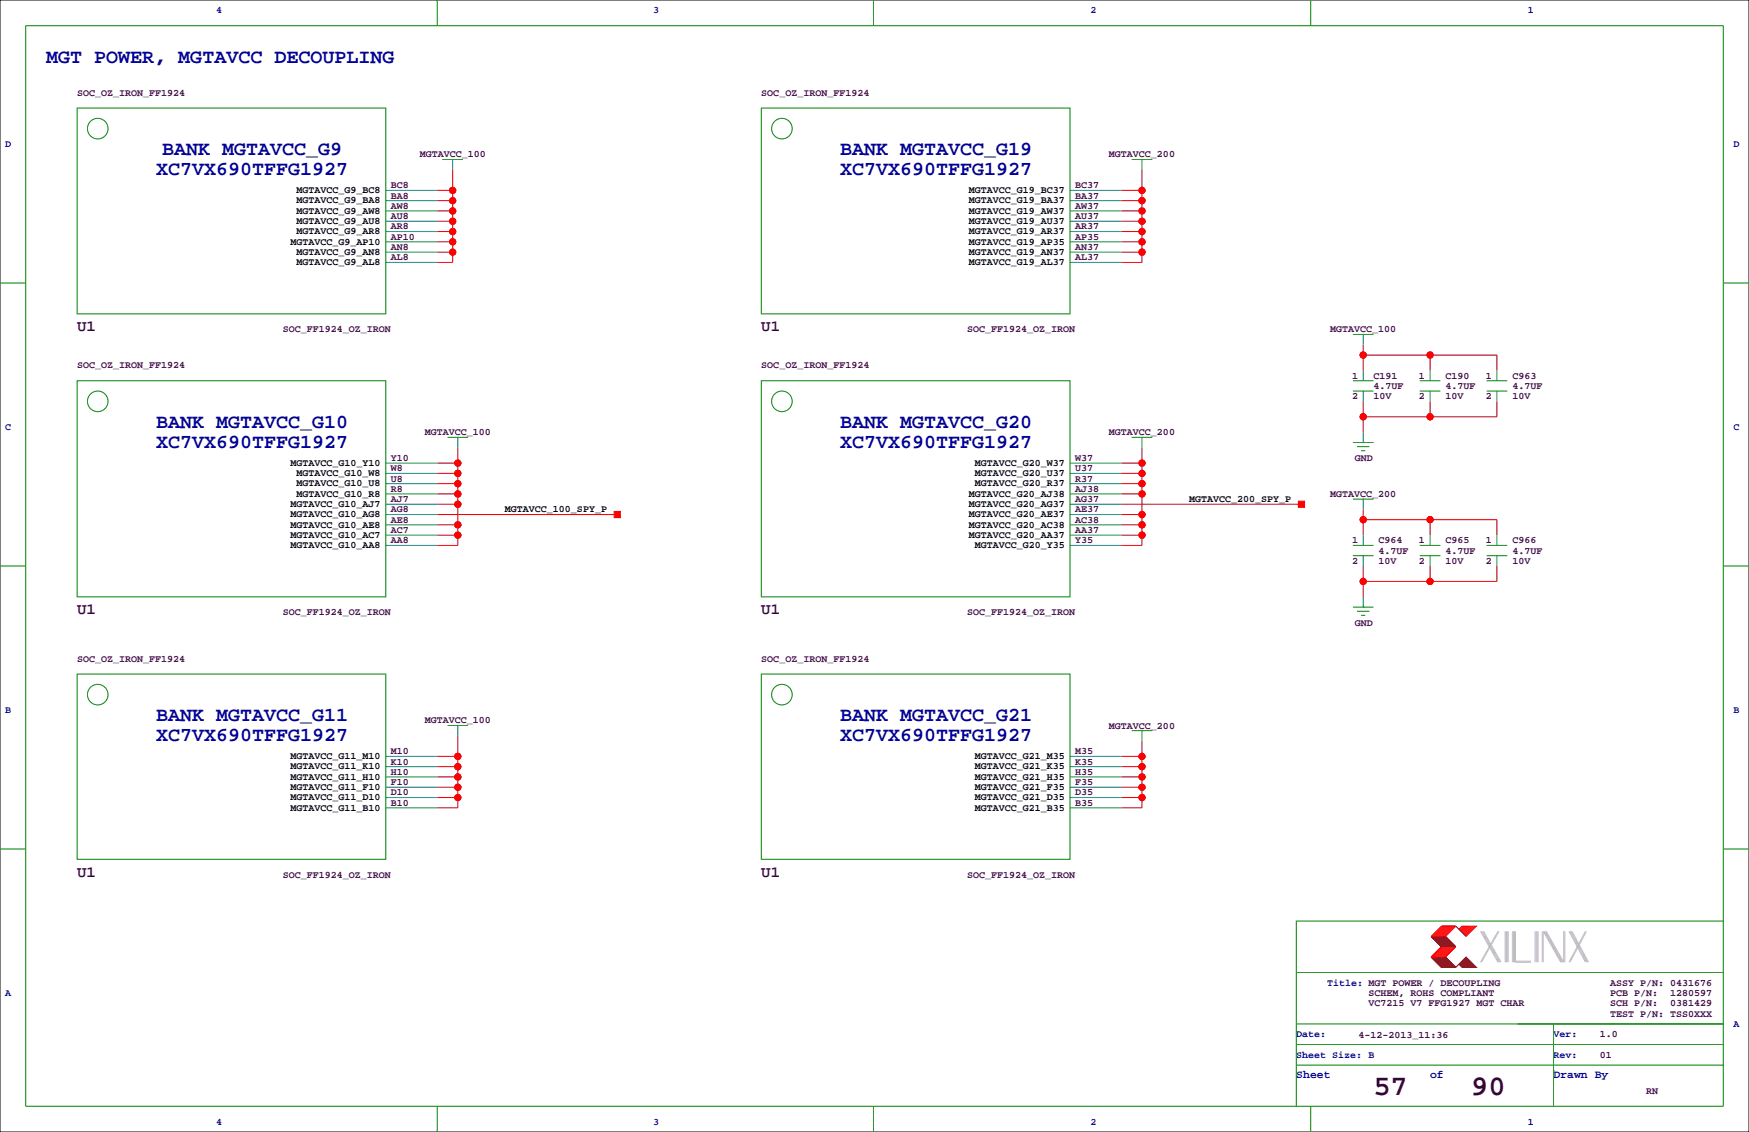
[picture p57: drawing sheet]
<svg xmlns="http://www.w3.org/2000/svg" width="432mm" height="279mm" viewBox="0 0 432 279" stroke-linecap="round" stroke-linejoin="round" font-family="sans-serif">
<defs><g id="words">
<g font-size="7.1" fill="#400040">
<text x="339.1" y="270.3">57</text>
<text x="363.2" y="270.3">90</text>
</g>
<g font-size="4.9" fill="#0000a0">
<text x="11.4" y="15.5">MGT POWER, MGTAVCC DECOUPLING</text>
<text x="40" y="38.2">BANK MGTAVCC_G9</text>
<text x="207.4" y="38.2">BANK MGTAVCC_G19</text>
<text x="38.5" y="43.3">XC7VX690TFFG1927</text>
<text x="207.4" y="43.3">XC7VX690TFFG1927</text>
<text x="38.5" y="105.5">BANK MGTAVCC_G10</text>
<text x="207.4" y="105.5">BANK MGTAVCC_G20</text>
<text x="38.5" y="110.6">XC7VX690TFFG1927</text>
<text x="207.4" y="110.6">XC7VX690TFFG1927</text>
<text x="38.5" y="177.9">BANK MGTAVCC_G11</text>
<text x="207.4" y="177.9">BANK MGTAVCC_G21</text>
<text x="38.5" y="183">XC7VX690TFFG1927</text>
<text x="207.4" y="183">XC7VX690TFFG1927</text>
</g>
<g font-size="3.9" fill="#400040">
<text x="19" y="81.8">U1</text>
<text x="188" y="81.8">U1</text>
<text x="19" y="151.6">U1</text>
<text x="188" y="151.6">U1</text>
<text x="19" y="216.4">U1</text>
<text x="188" y="216.4">U1</text>
</g>
<g font-size="2.8" fill="#0000a0">
<text x="320" y="266.1">Sheet</text>
<text x="353.1" y="266.1">of</text>
<text x="383.5" y="266.1">Drawn By</text>
</g>
<g font-size="2.5" fill="#0000a0">
<text x="53.3" y="3.3">4</text>
<text x="161.3" y="3.3">3</text>
<text x="269.2" y="3.3">2</text>
<text x="377.2" y="3.3">1</text>
<text x="1.3" y="36.3">D</text>
<text x="428" y="36.3">D</text>
<text x="1.3" y="106.2">C</text>
<text x="428" y="106.2">C</text>
<text x="1.3" y="176">B</text>
<text x="428" y="176">B</text>
<text x="1.3" y="245.9">A</text>
<text x="327.7" y="243.3">Title: MGT POWER / DECOUPLING</text>
<text x="320" y="256">Date:</text>
<text x="383.5" y="256">Ver:</text>
<text x="428" y="253.5">A</text>
<text x="320" y="261.1">Sheet Size: B</text>
<text x="383.5" y="261.1">Rev:</text>
<text x="53.3" y="277.6">4</text>
<text x="161.3" y="277.6">3</text>
<text x="269.2" y="277.6">2</text>
<text x="377.2" y="277.6">1</text>
</g>
<g font-size="2.5" fill="#400040">
<text x="19" y="23.6">SOC_OZ_IRON_FF1924</text>
<text x="188" y="23.6">SOC_OZ_IRON_FF1924</text>
<text x="103.6" y="38.9">MGTAVCC_100</text>
<text x="273.8" y="38.9">MGTAVCC_200</text>
<text x="96.5" y="46.5">BC8</text>
<text x="265.4" y="46.5">BC37</text>
<text x="96.5" y="51.6">AW8</text>
<text x="96.5" y="49">BA8</text>
<text x="265.4" y="51.6">AW37</text>
<text x="265.4" y="49">BA37</text>
<text x="96.5" y="59.2">AP10</text>
<text x="96.5" y="56.6">AR8</text>
<text x="96.5" y="54.1">AU8</text>
<text x="265.4" y="59.2">AP35</text>
<text x="265.4" y="56.6">AR37</text>
<text x="265.4" y="54.1">AU37</text>
<text x="96.5" y="64.3">AL8</text>
<text x="96.5" y="61.7">AN8</text>
<text x="265.4" y="64.3">AL37</text>
<text x="265.4" y="61.7">AN37</text>
<text x="69.8" y="82">SOC_FF1924_OZ_IRON</text>
<text x="238.8" y="82">SOC_FF1924_OZ_IRON</text>
<text x="328.4" y="82">MGTAVCC_100</text>
<text x="19" y="90.9">SOC_OZ_IRON_FF1924</text>
<text x="188" y="90.9">SOC_OZ_IRON_FF1924</text>
<text x="333.8" y="93.5">1</text>
<text x="339.1" y="93.5">C191</text>
<text x="350.3" y="93.5">1</text>
<text x="356.9" y="93.5">C190</text>
<text x="366.8" y="93.5">1</text>
<text x="373.4" y="93.5">C963</text>
<text x="333.8" y="98.6">2</text>
<text x="339.1" y="96">4.7UF</text>
<text x="339.1" y="98.6">10V</text>
<text x="350.3" y="98.6">2</text>
<text x="356.9" y="96">4.7UF</text>
<text x="356.9" y="98.6">10V</text>
<text x="366.8" y="98.6">2</text>
<text x="373.4" y="96">4.7UF</text>
<text x="373.4" y="98.6">10V</text>
<text x="104.9" y="107.4">MGTAVCC_100</text>
<text x="273.8" y="107.4">MGTAVCC_200</text>
<text x="96.5" y="113.8">Y10</text>
<text x="265.4" y="113.8">W37</text>
<text x="334.5" y="113.8">GND</text>
<text x="96.5" y="118.9">U8</text>
<text x="96.5" y="116.3">W8</text>
<text x="265.4" y="118.9">R37</text>
<text x="265.4" y="116.3">U37</text>
<text x="96.5" y="124">AJ7</text>
<text x="96.5" y="121.4">R8</text>
<text x="265.4" y="124">AG37</text>
<text x="265.4" y="121.4">AJ38</text>
<text x="328.4" y="122.7">MGTAVCC_200</text>
<text x="96.5" y="131.6">AC7</text>
<text x="96.5" y="129">AE8</text>
<text x="96.5" y="126.5">AG8</text>
<text x="265.4" y="131.6">AA37</text>
<text x="265.4" y="129">AC38</text>
<text x="265.4" y="126.5">AE37</text>
<text x="96.5" y="134.1">AA8</text>
<text x="265.4" y="134.1">Y35</text>
<text x="333.8" y="134.1">1</text>
<text x="340.4" y="134.1">C964</text>
<text x="340.4" y="136.7">4.7UF</text>
<text x="350.3" y="134.1">1</text>
<text x="356.9" y="134.1">C965</text>
<text x="356.9" y="136.7">4.7UF</text>
<text x="366.8" y="134.1">1</text>
<text x="373.4" y="134.1">C966</text>
<text x="373.4" y="136.7">4.7UF</text>
<text x="333.8" y="139.2">2</text>
<text x="340.4" y="139.2">10V</text>
<text x="350.3" y="139.2">2</text>
<text x="356.9" y="139.2">10V</text>
<text x="366.8" y="139.2">2</text>
<text x="373.4" y="139.2">10V</text>
<text x="69.8" y="151.9">SOC_FF1924_OZ_IRON</text>
<text x="238.8" y="151.9">SOC_FF1924_OZ_IRON</text>
<text x="334.5" y="154.4">GND</text>
<text x="19" y="163.3">SOC_OZ_IRON_FF1924</text>
<text x="188" y="163.3">SOC_OZ_IRON_FF1924</text>
<text x="104.9" y="178.6">MGTAVCC_100</text>
<text x="273.8" y="179.8">MGTAVCC_200</text>
<text x="96.5" y="191.3">H10</text>
<text x="96.5" y="188.7">K10</text>
<text x="96.5" y="186.2">M10</text>
<text x="265.4" y="191.3">H35</text>
<text x="265.4" y="188.7">K35</text>
<text x="265.4" y="186.2">M35</text>
<text x="96.5" y="196.3">D10</text>
<text x="96.5" y="193.8">F10</text>
<text x="265.4" y="196.3">D35</text>
<text x="265.4" y="193.8">F35</text>
<text x="96.5" y="198.9">B10</text>
<text x="265.4" y="198.9">B35</text>
<text x="69.8" y="216.7">SOC_FF1924_OZ_IRON</text>
<text x="238.8" y="216.7">SOC_FF1924_OZ_IRON</text>
<text x="337.8" y="245.9">SCHEM, ROHS COMPLIANT</text>
<text x="397.5" y="243.3">ASSY P/N: 0431676</text>
<text x="397.5" y="245.9">PCB P/N:</text>
<text x="412.3" y="245.9">1280597</text>
<text x="337.8" y="248.4">VC7215 V7 FFG1927 MGT CHAR</text>
<text x="397.5" y="248.4">SCH P/N:</text>
<text x="397.5" y="251">TEST P/N: TSS0XXX</text>
<text x="412.3" y="248.4">0381429</text>
<text x="335.4" y="256.3">4-12-2013_11:36</text>
<text x="395" y="256">1.0</text>
<text x="395" y="261.1">01</text>
<text x="406.4" y="270">RN</text>
</g>
<g font-size="2.5">
<text x="73.2" y="47.7">MGTAVCC_G9_BC8</text>
<text x="239.2" y="47.7">MGTAVCC_G19_BC37</text>
<text x="73.2" y="52.8">MGTAVCC_G9_AW8</text>
<text x="73.2" y="50.2">MGTAVCC_G9_BA8</text>
<text x="239.2" y="52.8">MGTAVCC_G19_AW37</text>
<text x="239.2" y="50.2">MGTAVCC_G19_BA37</text>
<text x="73.2" y="57.8">MGTAVCC_G9_AR8</text>
<text x="73.2" y="55.3">MGTAVCC_G9_AU8</text>
<text x="239.2" y="57.8">MGTAVCC_G19_AR37</text>
<text x="239.2" y="55.3">MGTAVCC_G19_AU37</text>
<text x="71.8" y="60.4">MGTAVCC_G9_AP10</text>
<text x="73.2" y="65.5">MGTAVCC_G9_AL8</text>
<text x="73.2" y="62.9">MGTAVCC_G9_AN8</text>
<text x="239.2" y="65.5">MGTAVCC_G19_AL37</text>
<text x="239.2" y="62.9">MGTAVCC_G19_AN37</text>
<text x="239.2" y="60.4">MGTAVCC_G19_AP35</text>
<text x="71.8" y="115">MGTAVCC_G10_Y10</text>
<text x="73.2" y="117.5">MGTAVCC_G10_W8</text>
<text x="240.7" y="117.5">MGTAVCC_G20_U37</text>
<text x="240.7" y="115">MGTAVCC_G20_W37</text>
<text x="71.8" y="125.2">MGTAVCC_G10_AJ7</text>
<text x="73.2" y="122.6">MGTAVCC_G10_R8</text>
<text x="73.2" y="120.1">MGTAVCC_G10_U8</text>
<text x="239.2" y="125.2">MGTAVCC_G20_AG37</text>
<text x="239.2" y="122.6">MGTAVCC_G20_AJ38</text>
<text x="240.7" y="120.1">MGTAVCC_G20_R37</text>
<text x="293.6" y="124">MGTAVCC_200_SPY_P</text>
<text x="71.8" y="130.2">MGTAVCC_G10_AE8</text>
<text x="71.8" y="127.7">MGTAVCC_G10_AG8</text>
<text x="124.7" y="126.5">MGTAVCC_100_SPY_P</text>
<text x="239.2" y="130.2">MGTAVCC_G20_AC38</text>
<text x="239.2" y="127.7">MGTAVCC_G20_AE37</text>
<text x="71.8" y="135.3">MGTAVCC_G10_AA8</text>
<text x="71.8" y="132.8">MGTAVCC_G10_AC7</text>
<text x="239.2" y="132.8">MGTAVCC_G20_AA37</text>
<text x="240.7" y="135.3">MGTAVCC_G20_Y35</text>
<text x="71.8" y="189.9">MGTAVCC_G11_K10</text>
<text x="71.8" y="187.4">MGTAVCC_G11_M10</text>
<text x="240.7" y="189.9">MGTAVCC_G21_K35</text>
<text x="240.7" y="187.4">MGTAVCC_G21_M35</text>
<text x="71.8" y="197.5">MGTAVCC_G11_D10</text>
<text x="71.8" y="195">MGTAVCC_G11_F10</text>
<text x="71.8" y="192.5">MGTAVCC_G11_H10</text>
<text x="240.7" y="197.5">MGTAVCC_G21_D35</text>
<text x="240.7" y="195">MGTAVCC_G21_F35</text>
<text x="240.7" y="192.5">MGTAVCC_G21_H35</text>
<text x="71.8" y="200.1">MGTAVCC_G11_B10</text>
<text x="240.7" y="200.1">MGTAVCC_G21_B35</text>
</g>
</g></defs>
<path d="M0 0h431.8v279.4h-431.8z" fill="none" stroke="#000" stroke-width=".25"/>
<g fill="none" stroke="#f00" stroke-width=".25">
<path d="M107.9 54.6h3.9M107.9 52.1h3.9M107.9 49.5h3.9M107.9 47h3.9M107.9 57.2h3.9M107.9 59.7h3.9M111.8 41.9v22.9h-3.9M276.9 54.6h5M276.9 52.1h5M276.9 49.5h5M276.9 47h5M276.9 57.2h5"/>
<path d="M276.9 59.7h5M281.9 41.9v22.9h-5M107.9 62.2h3.9M276.9 62.2h5M336.5 85.1v6.3M336.5 99.1v7.6M336.5 87.6h33.1v3.8M353.1 87.6v3.8M353.1 99.1v3.8M369.6 99.1v3.8h-33.1M107.9 114.3h5.1M107.9 119.4h5.1"/>
<path d="M107.9 116.8h5.1M113 110.5v24.1h-5.1M276.9 114.3h5M276.9 119.4h5M276.9 116.8h5M281.9 110.5v24.1h-5M107.9 124.5h5.1M107.9 132.1h5.1M107.9 129.5h5.1M107.9 121.9h5.1M107.9 127h44.5M276.9 124.5h44.4"/>
<path d="M276.9 132.1h5M276.9 129.5h5M276.9 121.9h5M276.9 127h5M336.5 125.7v6.4M336.5 139.7v7.6M336.5 128.3h33.1v3.8M353.1 128.3v3.8M353.1 139.7v3.8M369.6 139.7v3.8h-33.1M107.9 196.8h5.1M107.9 194.3h5.1"/>
<path d="M107.9 191.8h5.1M107.9 189.2h5.1M107.9 186.7h5.1M113 181.6v17.8h-5.1M276.9 196.8h5M276.9 194.3h5M276.9 191.8h5M276.9 189.2h5M276.9 186.7h5M281.9 182.9v16.5h-5M355.9 233.7l-2.6 2.5h3.6l2.5-2.5M355.9 228.6h3.5l-2.5 2.5h-3.6z"/>
<path d="M356.1 233.7l-2.5 2.5M356.1 228.6l-2.5 2.5M356.4 233.7l-2.6 2.5M356.4 228.6l-2.6 2.5M356.6 233.7l-2.5 2.5M356.6 228.6l-2.5 2.5M356.9 233.7l-2.6 2.5M356.9 228.6l-2.6 2.5M357.1 233.7l-2.5 2.5M357.1 228.6l-2.5 2.5M357.4 233.7l-2.6 2.5M357.4 228.6l-2.6 2.5"/>
<path d="M357.6 233.7l-2.5 2.5M357.6 228.6l-2.5 2.5M357.9 233.7l-2.6 2.5M357.9 228.6l-2.6 2.5M358.1 233.7l-2.5 2.5M358.1 228.6l-2.5 2.5M358.4 233.7l-2.5 2.5M358.4 228.6l-2.5 2.5M358.6 233.7l-2.5 2.5M358.6 228.6l-2.5 2.5M358.9 233.7l-2.5 2.5M358.9 228.6l-2.5 2.5"/>
<path d="M359.2 233.7l-2.6 2.5M359.2 228.6l-2.6 2.5M360.2 229.4l.7-.8h3.6l-2.6 2.5M361.2 228.6l-.8 .8M361.4 228.6l-1 1M361.7 228.6l-1 1M361.9 228.6l-1.2 1.3M362.2 228.6l-1.3 1.3M362.5 228.6l-1.6 1.5M362.7 228.6l-1.5 1.5M363 228.6l-1.8 1.8M363.2 228.6l-1.8 1.8"/>
<path d="M363.5 228.6l-2.1 2M363.7 228.6l-2 2M364 228.6l-2.3 2.3M364.2 228.6l-2.3 2.3"/>
<circle cx="111.8" cy="59.7" r=".76"/>
<circle cx="111.8" cy="47" r=".76"/>
<circle cx="111.8" cy="54.6" r=".76"/>
<circle cx="111.8" cy="49.5" r=".76"/>
<circle cx="111.8" cy="52.1" r=".76"/>
<circle cx="111.8" cy="57.1" r=".76"/>
<circle cx="281.9" cy="59.7" r=".76"/>
<circle cx="281.9" cy="47" r=".76"/>
<circle cx="281.9" cy="54.6" r=".76"/>
<circle cx="281.9" cy="49.5" r=".76"/>
<circle cx="281.9" cy="52.1" r=".76"/>
<circle cx="281.9" cy="57.1" r=".76"/>
<circle cx="111.8" cy="62.2" r=".76"/>
<circle cx="281.9" cy="62.2" r=".76"/>
<circle cx="336.6" cy="87.6" r=".76"/>
<circle cx="353.1" cy="87.6" r=".76"/>
<circle cx="113" cy="119.4" r=".76"/>
<circle cx="113" cy="114.3" r=".76"/>
<circle cx="113" cy="116.8" r=".76"/>
<circle cx="281.9" cy="119.4" r=".76"/>
<circle cx="281.9" cy="114.3" r=".76"/>
<circle cx="281.9" cy="116.8" r=".76"/>
<circle cx="336.6" cy="102.9" r=".76"/>
<circle cx="353.1" cy="102.9" r=".76"/>
<circle cx="113" cy="132.1" r=".76"/>
<circle cx="113" cy="121.9" r=".76"/>
<circle cx="113" cy="129.5" r=".76"/>
<circle cx="113" cy="124.5" r=".76"/>
<circle cx="281.9" cy="132.1" r=".76"/>
<circle cx="281.9" cy="121.9" r=".76"/>
<circle cx="281.9" cy="127" r=".76"/>
<circle cx="281.9" cy="129.5" r=".76"/>
<circle cx="336.6" cy="128.3" r=".76"/>
<circle cx="353.1" cy="128.3" r=".76"/>
<circle cx="336.6" cy="143.5" r=".76"/>
<circle cx="353.1" cy="143.5" r=".76"/>
<circle cx="113" cy="194.3" r=".76"/>
<circle cx="113" cy="196.8" r=".76"/>
<circle cx="113" cy="189.2" r=".76"/>
<circle cx="113" cy="191.8" r=".76"/>
<circle cx="113" cy="186.7" r=".76"/>
<circle cx="281.9" cy="196.8" r=".76"/>
<circle cx="281.9" cy="194.3" r=".76"/>
<circle cx="281.9" cy="189.2" r=".76"/>
<circle cx="281.9" cy="191.8" r=".76"/>
<circle cx="281.9" cy="186.7" r=".76"/>
</g>
<g fill="#f00" stroke="#f00" stroke-width=".25">
<path d="M320.5 123.7h1.6v1.5h-1.6z" fill-rule="evenodd"/>
<path d="M151.6 126.2h1.6v1.6h-1.6z" fill-rule="evenodd"/>
<circle cx="113" cy="114.3" r=".76"/>
<circle cx="113" cy="116.8" r=".76"/>
<circle cx="113" cy="119.4" r=".76"/>
<circle cx="113" cy="121.9" r=".76"/>
<circle cx="113" cy="124.5" r=".76"/>
<circle cx="113" cy="132.1" r=".76"/>
<circle cx="113" cy="129.5" r=".76"/>
<circle cx="281.9" cy="47" r=".76"/>
<circle cx="281.9" cy="49.5" r=".76"/>
<circle cx="281.9" cy="52.1" r=".76"/>
<circle cx="281.9" cy="54.6" r=".76"/>
<circle cx="281.9" cy="57.1" r=".76"/>
<circle cx="281.9" cy="59.7" r=".76"/>
<circle cx="281.9" cy="62.2" r=".76"/>
<circle cx="336.6" cy="143.5" r=".76"/>
<circle cx="353.1" cy="143.5" r=".76"/>
<circle cx="353.1" cy="128.3" r=".76"/>
<circle cx="336.6" cy="128.3" r=".76"/>
<circle cx="281.9" cy="186.7" r=".76"/>
<circle cx="281.9" cy="189.2" r=".76"/>
<circle cx="281.9" cy="191.8" r=".76"/>
<circle cx="281.9" cy="196.8" r=".76"/>
<circle cx="281.9" cy="194.3" r=".76"/>
<circle cx="111.8" cy="62.2" r=".76"/>
<circle cx="111.8" cy="47" r=".76"/>
<circle cx="111.8" cy="49.5" r=".76"/>
<circle cx="111.8" cy="52.1" r=".76"/>
<circle cx="111.8" cy="54.6" r=".76"/>
<circle cx="111.8" cy="57.1" r=".76"/>
<circle cx="111.8" cy="59.7" r=".76"/>
<circle cx="113" cy="196.8" r=".76"/>
<circle cx="113" cy="194.3" r=".76"/>
<circle cx="113" cy="191.8" r=".76"/>
<circle cx="113" cy="189.2" r=".76"/>
<circle cx="113" cy="186.7" r=".76"/>
<circle cx="353.1" cy="102.9" r=".76"/>
<circle cx="336.6" cy="102.9" r=".76"/>
<circle cx="336.6" cy="87.6" r=".76"/>
<circle cx="353.1" cy="87.6" r=".76"/>
<circle cx="281.9" cy="114.3" r=".76"/>
<circle cx="281.9" cy="116.8" r=".76"/>
<circle cx="281.9" cy="119.4" r=".76"/>
<circle cx="281.9" cy="121.9" r=".76"/>
<circle cx="281.9" cy="127" r=".76"/>
<circle cx="281.9" cy="129.5" r=".76"/>
<circle cx="281.9" cy="132.1" r=".76"/>
</g>
<g fill="none" stroke="#008080" stroke-width=".25">
<path d="M111.8 39.4v2.5M281.9 39.4v2.5M95.2 59.7h12.7M95.2 57.2h12.7M95.2 54.6h12.7M95.2 52.1h12.7M95.2 49.5h12.7M95.2 47h12.7M264.2 59.7h12.7M264.2 57.2h12.7M264.2 54.6h12.7M264.2 52.1h12.7"/>
<path d="M264.2 49.5h12.7M264.2 47h12.7M95.2 64.8h12.7M95.2 62.2h12.7M264.2 64.8h12.7M264.2 62.2h12.7M336.5 82.5v2.6M336.5 91.4v2.6M336.5 96.5v2.6M353.1 91.4v2.6M353.1 96.5v2.6M369.6 91.4v2.6"/>
<path d="M369.6 96.5v2.6M95.2 119.4h12.7M95.2 116.8h12.7M95.2 114.3h12.7M113 107.9v2.6M264.2 119.4h12.7M264.2 116.8h12.7M264.2 114.3h12.7M281.9 107.9v2.6M336.5 106.7v2.5M95.2 134.6h12.7M95.2 132.1h12.7"/>
<path d="M95.2 129.5h12.7M95.2 127h12.7M95.2 124.5h12.7M95.2 121.9h12.7M264.2 134.6h12.7M264.2 132.1h12.7M264.2 129.5h12.7M264.2 127h12.7M264.2 124.5h12.7M264.2 121.9h12.7M336.5 123.2v2.5M336.5 132.1v2.5"/>
<path d="M336.5 137.2v2.5M353.1 132.1v2.5M353.1 137.2v2.5M369.6 132.1v2.5M369.6 137.2v2.5M336.5 147.3v2.6M113 179.1v2.5M95.2 199.4h12.7M95.2 196.8h12.7M95.2 194.3h12.7M95.2 191.8h12.7M95.2 189.2h12.7"/>
<path d="M95.2 186.7h12.7M264.2 199.4h12.7M264.2 196.8h12.7M264.2 194.3h12.7M264.2 191.8h12.7M264.2 189.2h12.7M264.2 186.7h12.7M281.9 180.3v2.6"/>
</g>
<g fill="none" stroke="#008000" stroke-width=".25">
<path d="M6.3 6.4h419.1v266.6h-419.1zM107.9 0v6.4M215.6 0v6.4M323.6 0v6.4M19 26.7h76.2v50.8h-76.2zM109.2 39.4h5.1M111.8 39.4h.1M188 26.7h76.2v50.8h-76.2zM279.4 39.4h5.1M281.9 39.4h.1M0 69.8h6.3M425.4 69.8h6.4"/>
<path d="M19 94h76.2v53.3h-76.2zM188 94h76.2v53.3h-76.2zM334 96.5h5.1M334 94h5.1M334 82.5h5.1M336.5 82.5h.1M350.5 96.5h5.1M350.5 94h5.1M367 96.5h5.1M367 94h5.1M110.5 107.9h5.1M113 107.9h.1"/>
<path d="M279.4 107.9h5.1M281.9 107.9h.1M334 109.2h5.1M335 110.2h3.1M336 111.3h1.1M336.5 109.2h.1M0 139.7h6.3M334 137.2h5.1M334 134.6h5.1M334 123.2h5.1M336.5 123.2h.1M350.5 137.2h5.1"/>
<path d="M350.5 134.6h5.1M367 137.2h5.1M367 134.6h5.1M425.4 139.7h6.4M334 149.9h5.1M335 150.9h3.1M336 151.9h1.1M336.5 149.9h.1M19 166.4h76.2v45.7h-76.2zM110.5 179.1h5.1M113 179.1h.1M188 166.4h76.2v45.7h-76.2z"/>
<path d="M279.4 180.3h5.1M281.9 180.3h.1M0 209.5h6.3M425.4 209.5h6.4M425.4 227.3h-105.4v35.6M320 257.8h105.4M320 252.7h105.4M320 240h105.4M383.5 252.7v20.3M107.9 273v6.4M215.6 273v6.4M320 262.9v10.1"/>
<path d="M320 262.9h105.4M323.6 273v6.4M383.5 264.2h.1"/>
<circle cx="24.1" cy="31.7" r="2.54"/>
<circle cx="193" cy="31.7" r="2.54"/>
<circle cx="24.1" cy="99.1" r="2.54"/>
<circle cx="193" cy="99.1" r="2.54"/>
<circle cx="24.1" cy="171.4" r="2.54"/>
<circle cx="193" cy="171.4" r="2.54"/>
</g>
<g fill="none" stroke="#800000" stroke-width=".25">
<path d="M353.3 236.2l2.6 2.6h3.5M353.3 231.1l2.6 2.6M353.6 231.1l2.5 2.6M353.6 236.2l2.5 2.6M353.8 231.1l2.6 2.6M353.8 236.2l2.6 2.6M354.1 231.1l2.5 2.6M354.1 236.2l2.5 2.6M354.3 231.1l2.6 2.6M354.3 236.2l2.6 2.6M354.6 231.1l2.5 2.6M354.6 236.2l2.5 2.6"/>
<path d="M354.8 231.1l2.6 2.6M354.8 236.2l2.6 2.6M355.1 231.1l2.5 2.6M355.1 236.2l2.5 2.6M355.3 231.1l2.6 2.6M355.3 236.2l2.6 2.6M355.6 231.1l2.5 2.6M355.6 236.2l2.5 2.6M355.9 231.1l2.5 2.6M355.9 236.2l2.5 2.6M356.1 231.1l2.5 2.6M356.1 236.2l2.5 2.6"/>
<path d="M356.4 231.1l2.5 2.6M356.4 236.2l2.5 2.6M356.6 231.1l2.6 2.6M356.6 236.2l2.6 2.6M356.9 231.1l2.5 2.6M356.9 236.2l2.5 2.6M359.4 228.6l2.5 2.5M360.2 238l.7 .8h3.6l-2.6-2.6-2.5 2.6M360.4 237.7l1 1.1M360.4 238l.8 .8M360.7 237.5l1.2 1.3M360.7 237.7l1 1.1"/>
<path d="M360.9 237.2l1.6 1.6M360.9 237.5l1.3 1.3M361.2 237l1.8 1.8M361.2 237.2l1.5 1.6M361.4 236.7l2.1 2.1M361.4 237l1.8 1.8M361.7 236.5l2.3 2.3M361.7 236.7l2 2.1M361.9 236.5l2.3 2.3"/>
</g>
<g fill="none" stroke="#c0c0c0" stroke-width=".25">
<path d="M365.5 229.9l4.3 7.6M365.8 229.9l4.3 7.6M366 229.9l4.3 7.6M366.3 229.9l4.3 7.6M369.8 229.9l-4.3 7.6M370.1 229.9l-4.3 7.6M371.6 229.9v7.6M371.9 229.9v7.6M372.1 229.9v7.6M372.4 229.9v7.6M373.4 229.9v7.6M373.6 229.9v7.6"/>
<path d="M373.9 229.9v7.6M374.1 229.9v7.6h3.9M374.1 237.2h3.9M379 229.9v7.6M379.2 229.9v7.6M379.5 229.9v7.6M379.7 229.9v7.6M380.7 229.9v7.6M381 237.5v-7.6l4.3 7.6M381.3 229.9l4.3 7.6M381.5 229.9l4.3 7.6M381.8 229.9l4.3 7.6v-7.6"/>
<path d="M386.3 229.9v7.6M387.3 229.9l4.1 7.6M387.6 229.9l4.1 7.6M387.9 229.9l4 7.6M388.1 229.9l4.1 7.6M391.4 229.9l-4.1 7.6M391.7 229.9l-4.1 7.6"/>
</g>
<use href="#words"/>
</svg>
